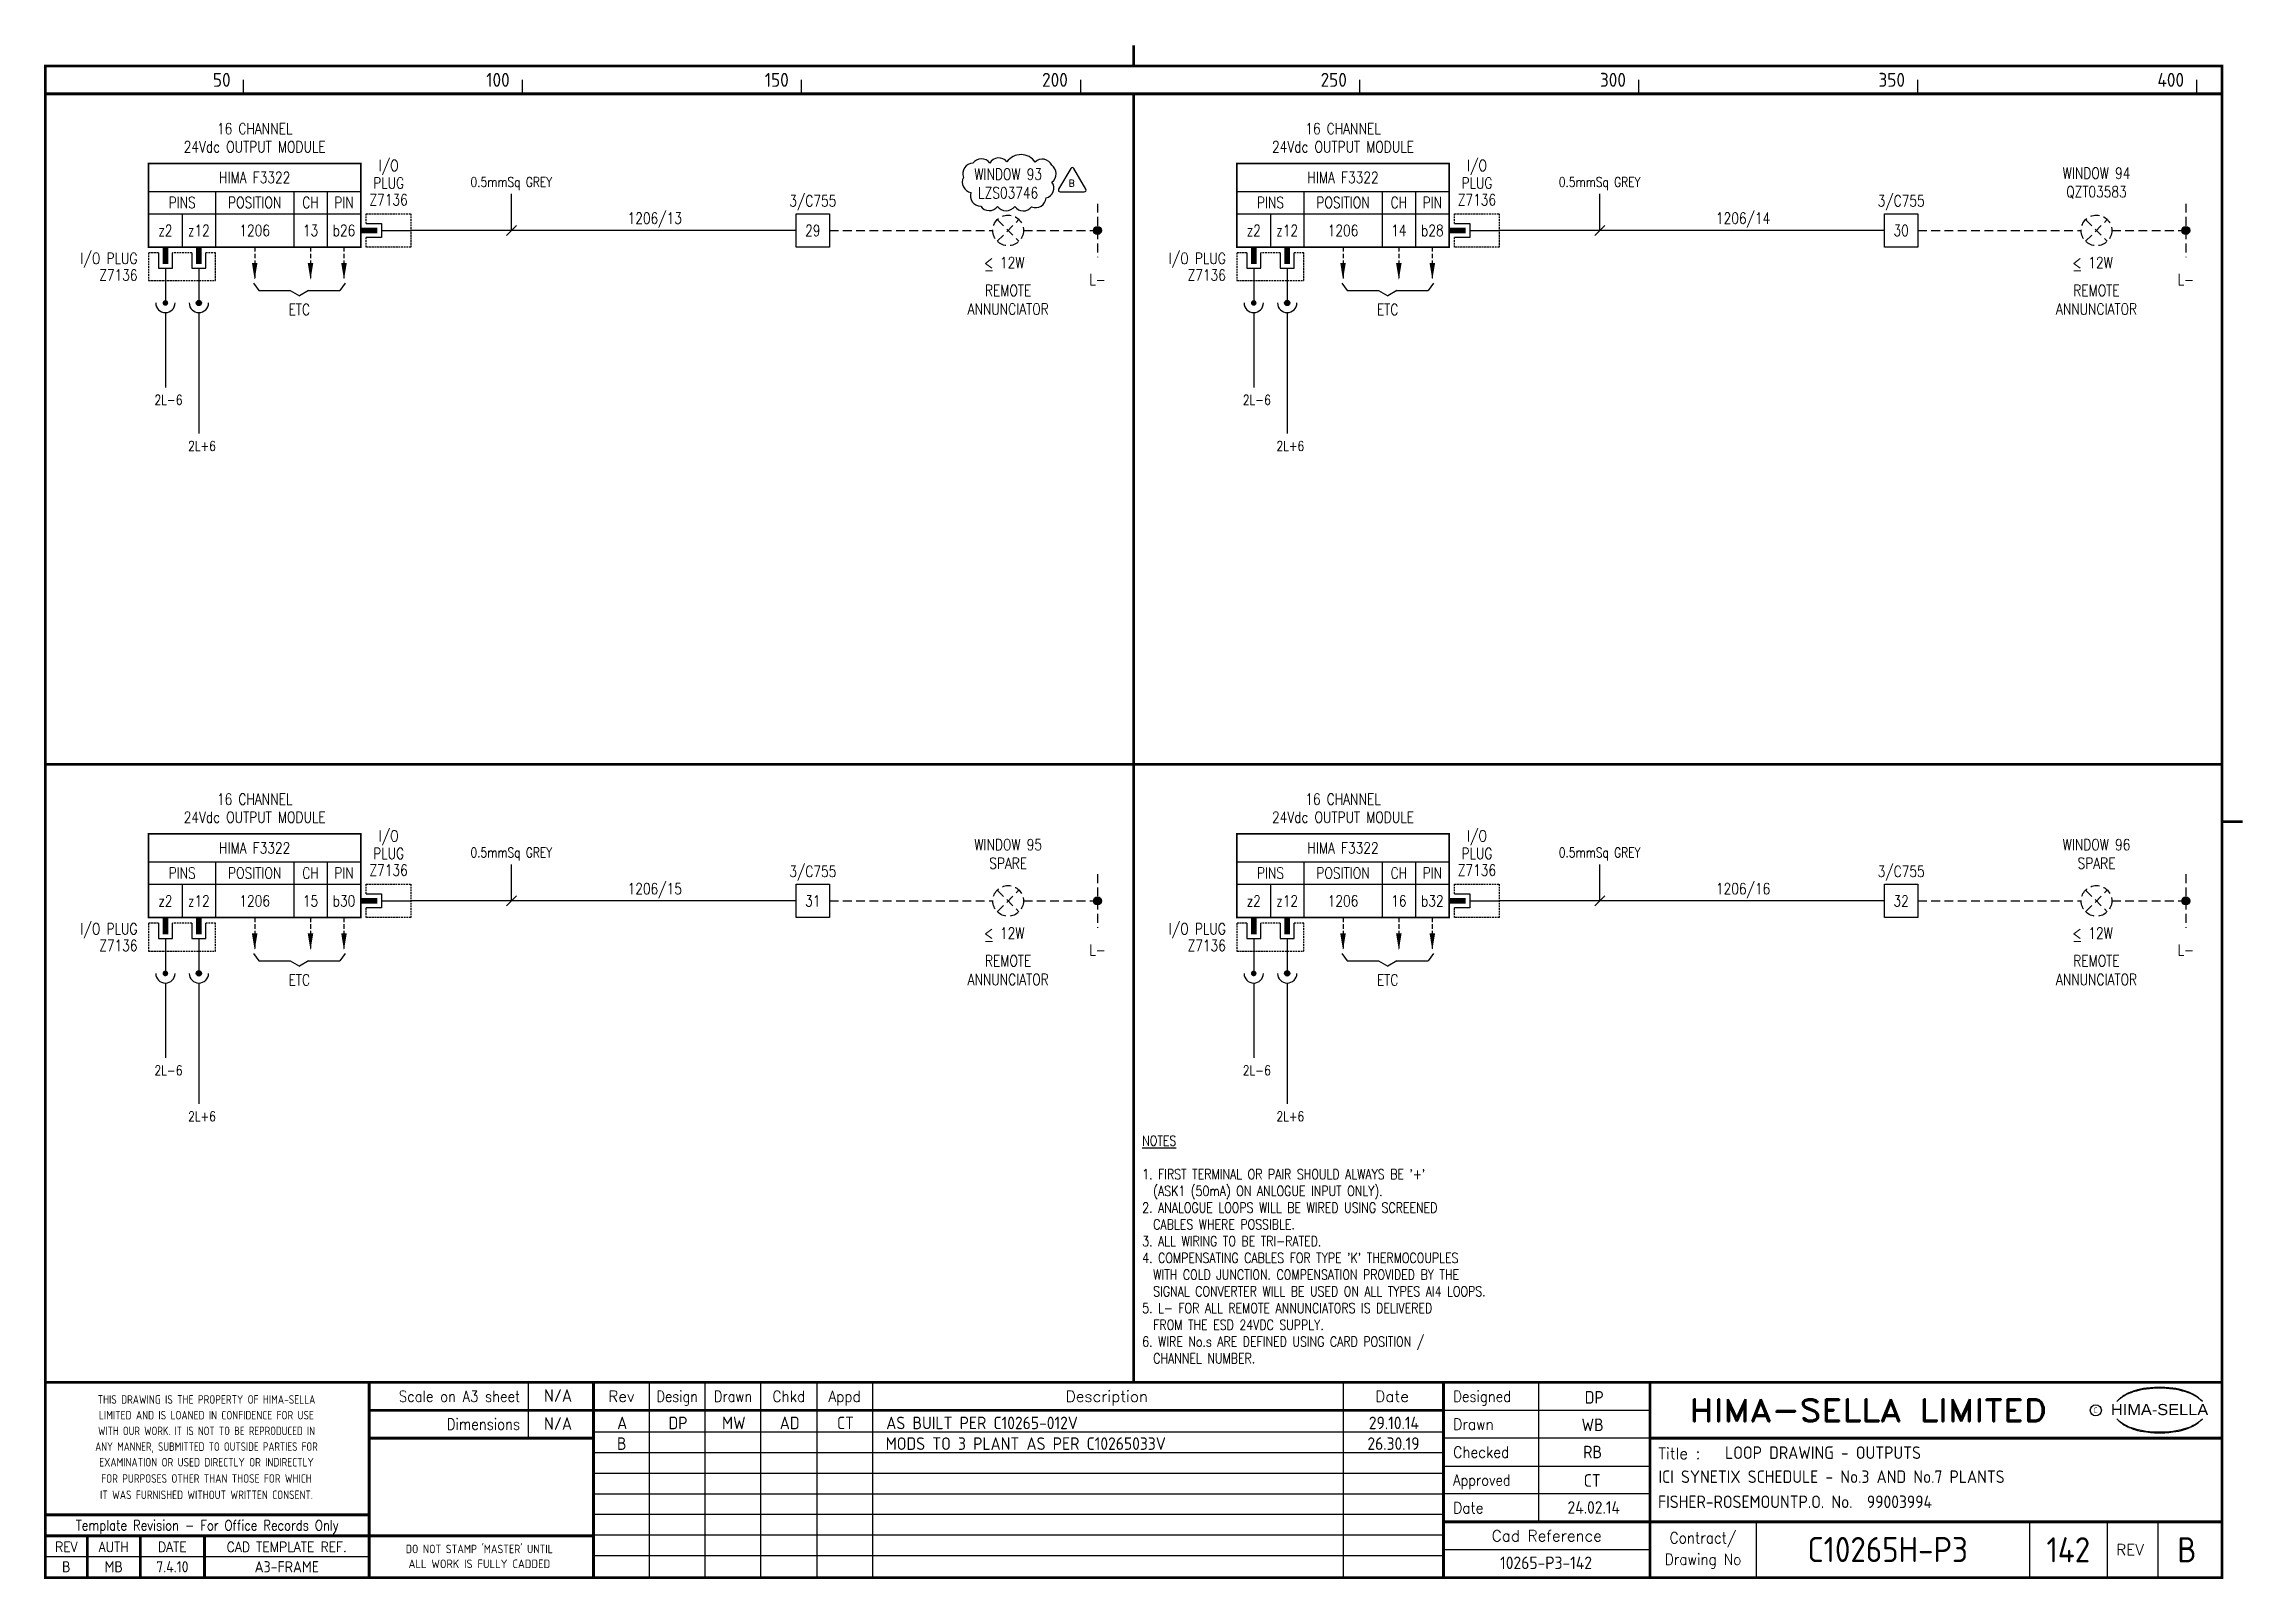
# Model space of a CAD drawing. Extents: x 14 to 408, y 0 to 275.
import ezdxf
from ezdxf.enums import TextEntityAlignment as Align

# ---------------------------------------------------------------- set-up
doc = ezdxf.new("R2010")
doc.units = 0
doc.header["$LTSCALE"] = 0.25
doc.header["$MEASUREMENT"] = 0
doc.linetypes.add('HIDDEN2', pattern=[4.7625, 3.175, -1.5875])
doc.layers.get('0').update_dxf_attribs({"color": 41, "linetype": 'CONTINUOUS'})
for name, color, linetype in [('00-DRG_FRAME', 12, 'CONTINUOUS'), ('01-DRAW', 7, 'CONTINUOUS'), ('04-OUTLINE', 6, 'CONTINUOUS'), ('051-TEXT', 2, 'CONTINUOUS'), ('117', 7, 'CONTINUOUS'), ('117-TEXT', 2, 'CONTINUOUS'), ('DIM', 3, 'CONTINUOUS'), ('LAB', 2, 'CONTINUOUS'), ('RACK', 2, 'CONTINUOUS'), ('SLOT', 2, 'CONTINUOUS'), ('SNA', 2, 'CONTINUOUS'), ('TEXT', 2, 'CONTINUOUS'), ('TPOL', 3, 'CONTINUOUS'), ('XR_FUNCTION', 2, 'CONTINUOUS'), ('XR_MAIN', 2, 'CONTINUOUS')]:
    doc.layers.add(name, color=color, linetype=linetype)
doc.styles.add('ARIAL', font='arial.ttf', dxfattribs={"height": 2.5})
doc.styles.add('CROSSREF', font='romans.shx', dxfattribs={"width": 0.8, "height": 2})
doc.styles.add('FUNCTION', font='ROMANS.shx', dxfattribs={"width": 0.8, "height": 2.5})
doc.styles.add('ISO', font='iso.shx')
doc.styles.add('PINS', font='ROMANS.shx', dxfattribs={"width": 0.8, "height": 2.5})
doc.styles.add('RACK', font='ROMANS.shx', dxfattribs={"width": 0.8, "height": 2.5})
doc.styles.add('ROMAND', font='ROMAND')
doc.styles.add('romans', font='romans.shx', dxfattribs={"width": 0.8, "height": 2.5})
doc.styles.add('SLOT', font='romans.shx', dxfattribs={"width": 0.8, "height": 2})
doc.styles.add('SYMBOL', font='ROMANS.shx', dxfattribs={"width": 0.8, "height": 20})

msp = doc.modelspace()

# ---------------------------------------------------------------- texts
at = {"layer": '00-DRG_FRAME', "style": 'ISO'}
for s, p in [('50', (47.69, 267.75)), ('100', (97.69, 267.75)), ('150', (147.69, 267.75)), ('200', (197.69, 267.75)), ('250', (247.69, 267.75)), ('300', (297.69, 267.75)), ('350', (347.69, 267.75)), ('400', (397.69, 267.75))]:
    msp.add_text(s, height=2.5, dxfattribs=at).set_placement(p, align=Align.RIGHT)
at = {"layer": '00-DRG_FRAME', "color": 3, "style": 'ISO'}
for s, width, p in [('THIS DRAWING IS THE PROPERTY OF HIMA-SELLA', 0.9, (43.36, 32.44)), ("DO NOT STAMP 'MASTER' UNTIL", 0.95, (92.25, 5.79))]:
    msp.add_text(s, height=1.53, dxfattribs=dict(at, width=width)).set_placement(p, align=Align.MIDDLE)
at = {"layer": '00-DRG_FRAME', "color": 4, "style": 'ROMAND', "width": 0.87}
for s, p in [('Scale on A3 sheet', (99.54, 32)), ('Dimensions', (99.54, 27.01))]:
    msp.add_text(s, height=2, dxfattribs=at).set_placement(p, align=Align.RIGHT)
at = {"layer": '00-DRG_FRAME', "color": 4, "style": 'ROMAND'}
for s, p in [('Rev', (117.7, 32)), ('Description', (204.69, 32)), ('Date', (255.79, 32))]:
    msp.add_text(s, height=2, dxfattribs=at).set_placement(p, align=Align.CENTER)
for s, width, p in [('Design', 0.85, (127.7, 32)), ('Drawn', 0.85, (137.7, 32)), ('Chkd', 0.9, (147.7, 32)), ('Appd', 0.9, (157.7, 32))]:
    msp.add_text(s, height=2, dxfattribs=dict(at, width=width)).set_placement(p, align=Align.CENTER)
for s, width, p in [('Designed', 0.87, (266.75, 32)), ('Drawn', 0.9, (266.75, 27)), ('Checked', 0.9, (266.75, 22)), ('Approved', 0.85, (266.75, 17)), ('Date', 0.9, (266.75, 12))]:
    msp.add_text(s, height=2, dxfattribs=dict(at, width=width)).set_placement(p)
at = {"layer": '00-DRG_FRAME', "style": 'ROMAND', "width": 1.15}
msp.add_text('HIMA-SELLA LIMITED', height=4, dxfattribs=at).set_placement((341.1, 30.5), align=Align.MIDDLE)
at = {"layer": '00-DRG_FRAME', "style": 'ARIAL', "width": 1.05}
msp.add_text('HIMA-SELLA', height=2, dxfattribs=at).set_placement((393.3, 29.63), align=Align.CENTER)
at = {"layer": '00-DRG_FRAME', "color": 3, "style": 'ISO'}
for s, width, p in [('LIMITED AND IS LOANED IN CONFIDENCE FOR USE', 0.9, (43.36, 29.62)), ('ANY MANNER, SUBMITTED TO OUTSIDE PARTIES FOR', 0.87, (43.36, 23.99)), ('WITH OUR WORK. IT IS NOT TO BE REPRODUCED IN', 0.87, (43.36, 26.81)), ('EXAMINATION OR USED DIRECTLY OR INDIRECTLY', 0.9, (43.36, 21.18)), ('IT WAS FURNISHED WITHOUT WRITTEN CONSENT.', 0.9, (43.36, 15.35)), ('FOR PURPOSES OTHER THAN THOSE FOR WHICH', 0.9, (43.36, 18.27))]:
    msp.add_text(s, height=1.53, dxfattribs=dict(at, width=width)).set_placement(p, align=Align.MIDDLE_CENTER)
at = {"layer": '00-DRG_FRAME', "color": 3, "style": 'ISO', "width": 0.9}
msp.add_text('C', height=1, dxfattribs=at).set_placement((381.84, 30), align=Align.CENTER)
at = {"layer": '00-DRG_FRAME', "color": 4, "style": 'ROMAND'}
msp.add_text('Title :', height=2, dxfattribs=at).set_placement((303.5, 21.75))
for s, height, width, p in [('Template Revision - For Office Records Only', 1.8, 0.85, (43.5, 9.62)), ('Contract/', 2, 0.9, (311.5, 7.5)), ('REV', 1.8, 0.9, (18.25, 6)), ('AUTH', 1.8, 0.9, (26.75, 6)), ('DATE', 1.8, 0.9, (37.25, 6)), ('CAD TEMPLATE REF.', 1.8, 0.9, (57.75, 6)), ('Drawing No', 2, 0.9, (311.5, 3.5))]:
    msp.add_text(s, height=height, dxfattribs=dict(at, width=width)).set_placement(p, align=Align.MIDDLE)
for s, p in [('Cad Reference', (283.5, 8)), ('REV', (388, 5.5))]:
    msp.add_text(s, height=2, dxfattribs=at).set_placement(p, align=Align.MIDDLE)
at = {"layer": '00-DRG_FRAME', "color": 41, "style": 'ISO'}
for s, p in [('B', (18.25, 1.45)), ('MB', (26.75, 1.45)), ('7.4.10', (37.25, 1.45)), ('A3-FRAME', (57.75, 1.45))]:
    msp.add_text(s, height=2, dxfattribs=at).set_placement(p, align=Align.CENTER)
at = {"layer": '00-DRG_FRAME', "color": 3, "style": 'ISO'}
msp.add_text('ALL WORK IS FULLY CADDED', height=1.53, dxfattribs=at).set_placement((92.25, 2.98), align=Align.MIDDLE_CENTER)
at = {"layer": '01-DRAW', "color": 2, "style": 'romans', "width": 0.8}
for p in [(60, 226.83), (255, 226.83), (60, 106.64), (255, 106.64)]:
    msp.add_text('ETC', height=2, dxfattribs=at).set_placement(p, align=Align.CENTER)
at = {"layer": '01-DRAW', "style": 'romans', "width": 0.8}
for s, p in [('2L-6', (34.06, 210.76)), ('2L-6', (229.06, 210.76)), ('2L+6', (40.06, 202.5)), ('2L+6', (235.06, 202.5)), ('2L-6', (34.06, 90.56)), ('2L-6', (229.06, 90.56)), ('2L+6', (40.06, 82.31)), ('2L+6', (235.06, 82.31))]:
    msp.add_text(s, height=1.75, dxfattribs=at).set_placement(p)
at = {"layer": '01-DRAW', "char_height": 2, "attachment_point": 5, "style": 'romans'}
for s, insert in [('29', (152, 242)), ('30', (347, 242)), ('31', (152, 121.81)), ('32', (347, 121.81))]:
    msp.add_mtext_dynamic_manual_height_columns(s, width=6, gutter_width=12.5, heights=[5.95], dxfattribs=dict(at, insert=insert))
at = {"layer": '01-DRAW', "insert": (211.02, 79.72), "char_height": 1.8, "width": 80.9791, "attachment_point": 1, "style": 'romans'}
msp.add_mtext("{\\LNOTES\\P\\P}1. FIRST TERMINAL OR PAIR SHOULD ALWAYS BE '+'\\P  (ASK1 (50mA) ON ANLOGUE INPUT ONLY).\\P2. ANALOGUE LOOPS WILL BE WIRED USING SCREENED\\P  CABLES WHERE POSSIBLE.\\P3. ALL WIRING TO BE TRI-RATED.\\P4. COMPENSATING CABLES FOR TYPE 'K' THERMOCOUPLES \\P  WITH COLD JUNCTION. COMPENSATION PROVIDED BY THE\\P  SIGNAL CONVERTER WILL BE USED ON ALL TYPES AI4 LOOPS.\\P5. L- FOR ALL REMOTE ANNUNCIATORS IS DELIVERED \\P  FROM THE ESD 24VDC SUPPLY.\\P6. WIRE No.s ARE DEFINED USING CARD POSITION /\\P  CHANNEL NUMBER.          ", dxfattribs=at)
at = {"layer": '04-OUTLINE', "style": 'romans', "width": 0.95}
msp.add_text('B', height=1.21, dxfattribs=at).set_placement((198.37, 250.46), align=Align.MIDDLE)
at = {"layer": '051-TEXT', "style": 'romans', "width": 0.8}
for s, p in [('3/C755', (152, 246.3)), ('3/C755', (347, 246.3)), ('1206/13', (123.68, 243.19)), ('1206/14', (318.68, 243.19)), ('3/C755', (152, 126.11)), ('3/C755', (347, 126.11)), ('1206/15', (123.68, 123)), ('1206/16', (318.68, 123))]:
    msp.add_text(s, height=2, dxfattribs=at).set_placement(p, align=Align.CENTER)
for p in [(203, 234.2), (398, 234.2), (203, 114.01), (398, 114.01)]:
    msp.add_text('L-', height=2, dxfattribs=at).set_placement(p, align=Align.TOP_CENTER)
at = {"layer": '117-TEXT', "style": 'SLOT', "width": 0.8}
for s, p in [('<', (182.68, 235.24)), ('12W', (185.54, 235.23)), ('<', (377.68, 235.24)), ('12W', (380.54, 235.23)), ('-', (182.68, 233.88)), ('-', (377.68, 233.88)), ('<', (182.68, 115.05)), ('-', (182.68, 113.69)), ('12W', (185.54, 115.04)), ('<', (377.68, 115.05)), ('-', (377.68, 113.69)), ('12W', (380.54, 115.04))]:
    msp.add_text(s, height=2, dxfattribs=at).set_placement(p)
at = {"layer": 'DIM', "style": 'romans', "width": 0.8}
for p in [(98, 249.81), (293, 249.81), (98, 129.61), (293, 129.61)]:
    msp.add_text('0.5mmSq GREY', height=1.75, dxfattribs=at).set_placement(p, align=Align.CENTER)
at = {"layer": 'TEXT', "color": 2, "char_height": 2, "style": 'romans'}
for s, gutter_width, insert, attachment_point in [('{WINDOW 93\\PLZS03746}', 50, (187, 247.75), 8), ('WINDOW 94\\PQZT03583', 12.5, (382, 247.75), 8), ('REMOTE\\PANNUNCIATOR', 12.5, (187, 232.25), 2), ('REMOTE\\PANNUNCIATOR', 12.5, (382, 232.25), 2), ('WINDOW 95\\PSPARE', 12.5, (187, 127.56), 8), ('WINDOW 96\\PSPARE', 12.5, (382, 127.56), 8), ('REMOTE\\PANNUNCIATOR', 12.5, (187, 112.06), 2), ('REMOTE\\PANNUNCIATOR', 12.5, (382, 112.06), 2)]:
    msp.add_mtext_dynamic_manual_height_columns(s, width=50, gutter_width=gutter_width, heights=[0], dxfattribs=dict(at, insert=insert, attachment_point=attachment_point))

# ---------------------------------------------------------------- blocks, each defined once
blk = doc.blocks.new('A3-REVA')
at = {"layer": '051-TEXT', "style": 'ISO'}
for tag, p in [('DESIGNED', (292.01, 31.7)), ('A', (117.73, 27.28)), ('DES', (127.73, 27.28)), ('DRN', (137.73, 27.28)), ('CHKD', (147.73, 27.28)), ('APPD', (157.73, 27.28)), ('DATE', (256, 27.28)), ('DRAWN', (291.72, 26.77)), ('CHECKED', (291.72, 21.89)), ('APPD', (291.65, 16.79)), ('DATE', (291.92, 11.96))]:
    blk.add_attdef(tag, text='', height=2.25, dxfattribs=at).set_placement(p, align=Align.CENTER)
blk.add_attdef('DESCRIPTION', (165.03, 27.28), '', height=2.25, dxfattribs=at)
blk = doc.blocks.new('A3-TITLE')
at = {"layer": '051-TEXT', "style": 'ISO'}
blk.add_attdef('TITLE_1', (315.46, 21.78), '', height=2.25, dxfattribs=at)
for tag, p in [('DRGNO', (376.96, 3.24)), ('REV.', (398.2, 3.24))]:
    blk.add_attdef(tag, text='', height=4.5, dxfattribs=at).set_placement(p, align=Align.CENTER)
blk = doc.blocks.new('A3-CONTRACT')
at = {"layer": '051-TEXT', "color": 41, "style": 'ISO'}
for tag, height, p in [('SCALE', 2.25, (106.71, 31.82)), ('DIMS', 2.25, (106.71, 26.8)), ('CAD-REF', 2.25, (283.73, 1.84)), ('CONTRACT', 4.5, (344.94, 3.1))]:
    blk.add_attdef(tag, text='', height=height, dxfattribs=at).set_placement(p, align=Align.CENTER)
for tag, p in [('TITLE_2', (303.86, 17.28)), ('TITLE_3', (303.79, 12.78))]:
    blk.add_attdef(tag, p, '', height=2.25, dxfattribs=at)
blk = doc.blocks.new('DOT')
for radius in [0.75, 0.65, 0.55, 0.45, 0.35, 0.25, 0.15, 0.05]:
    blk.add_circle((0, 0), radius)
blk = doc.blocks.new('F3322-13')
for p, q in [((-38, 7), (0, 7)), ((-26, 7), (-26, -3)), ((-12, 7), (-12, -3)), ((-6, 7), (-6, -3)), ((-38, 3), (0, 3)), ((-32, 3), (-32, -3)), ((1, 1.25), (3.75, 1.25)), ((3.75, 1.25), (3.75, -1.25)), ((3.75, 0), (9, 0)), ((3.75, -1.25), (1, -1.25)), ((-36.25, -4), (-36.25, -6.75)), ((-36.25, -6.75), (-33.75, -6.75)), ((-35, -6.75), (-35, -9)), ((-33.75, -6.75), (-33.75, -4)), ((-30.25, -4), (-30.25, -6.75)), ((-30.25, -6.75), (-27.75, -6.75)), ((-29, -6.75), (-29, -9)), ((-27.75, -6.75), (-27.75, -4))]:
    blk.add_line(p, q)
at = {"const_width": 0.3}
blk.add_lwpolyline([(0, -3), (-38, -3), (-38, 12), (0, 12)], close=True, dxfattribs=at)
blk.add_lwpolyline([(3, 0, 1, 1, 0), (0, 0, 0.5, 0.5, 0)], format="xyseb")
at = {"color": 3, "linetype": 'HIDDEN2', "ltscale": 0.4}
for points in [[(1, 1.25), (1, 3), (9, 3), (9, -3), (1, -3), (1, -1.25)], [(-36.25, -4), (-38, -4), (-38, -9), (-26, -9), (-26, -4), (-27.75, -4)], [(-30.25, -4), (-33.75, -4)]]:
    blk.add_lwpolyline(points, dxfattribs=at)
at = {"const_width": 1}
for points in [[(-35, -6), (-35, -3)], [(-29, -6), (-29, -3)]]:
    blk.add_lwpolyline(points, dxfattribs=at)
at = {"layer": 'LAB', "style": 'PINS', "width": 0.8, "flags": 1}
blk.add_attdef('LAB1', text='', height=1.5, dxfattribs=at).set_placement((-41, -1), align=Align.RIGHT)
at = {"layer": 'RACK', "style": 'RACK', "width": 0.8}
blk.add_attdef('SLOT', text='', height=2, dxfattribs=at).set_placement((-19, 0), align=Align.MIDDLE)
at = {"layer": 'SLOT', "style": 'SLOT', "width": 0.8}
blk.add_attdef('ADD1', text='', height=2, dxfattribs=at).set_placement((-9, 0), align=Align.MIDDLE)
at = {"layer": 'SNA', "style": 'SYMBOL', "width": 0.8, "flags": 1}
blk.add_attdef('SNA', text='', height=1.5, dxfattribs=at).set_placement((-41, 5), align=Align.RIGHT)
at = {"layer": 'TEXT', "style": 'romans', "width": 0.8}
for s, p in [('24Vdc OUTPUT MODULE', (-19, 14)), ('16 CHANNEL', (-19, 17.25))]:
    blk.add_text(s, height=2, dxfattribs=at).set_placement(p, align=Align.CENTER)
for s, p in [('I/O', (5, 11.5)), ('HIMA F3322', (-19, 9.5)), ('PLUG', (5, 8.5)), ('PINS', (-32, 5)), ('POSITION', (-19, 5)), ('CH', (-9, 5)), ('PIN', (-3, 5)), ('Z7136', (5, 5.5)), ('z2', (-35, 0)), ('z12', (-29, 0)), ('b26', (-3, 0))]:
    blk.add_text(s, height=2, dxfattribs=at).set_placement(p, align=Align.MIDDLE)
for s, p in [('I/O PLUG', (-40, -5)), ('Z7136', (-40, -8))]:
    blk.add_text(s, height=2, dxfattribs=at).set_placement(p, align=Align.MIDDLE_RIGHT)
at = {"layer": 'TPOL', "color": 2, "style": 'PINS', "width": 0.8}
blk.add_attdef('CN1', text='', height=2, dxfattribs=at).set_placement((-3, 0), align=Align.MIDDLE)
at = {"layer": 'TPOL', "style": 'PINS', "width": 0.8, "flags": 1}
blk.add_attdef('CN2', text='', height=1, dxfattribs=at).set_placement((9, 0), align=Align.MIDDLE_RIGHT)
for tag, p in [('CN3', (-35, -9)), ('CN4', (-29, -9))]:
    blk.add_attdef(tag, text='', height=1, dxfattribs=at).set_placement(p, align=Align.BOTTOM_CENTER)
at = {"layer": 'XR_FUNCTION', "style": 'FUNCTION', "width": 0.8, "flags": 1}
blk.add_attdef('XR_FUNCTION', text='', height=1.5, dxfattribs=at).set_placement((-41, 7), align=Align.RIGHT)
at = {"layer": 'XR_MAIN', "style": 'CROSSREF', "width": 0.8, "flags": 1}
blk.add_attdef('XR_MAIN', text='', height=1.5, dxfattribs=at).set_placement((-41, 1), align=Align.RIGHT)
blk = doc.blocks.new('F3322-14')
for p, q in [((-38, 7), (0, 7)), ((-26, 7), (-26, -3)), ((-12, 7), (-12, -3)), ((-6, 7), (-6, -3)), ((-38, 3), (0, 3)), ((-32, 3), (-32, -3)), ((1, 1.25), (3.75, 1.25)), ((3.75, 1.25), (3.75, -1.25)), ((3.75, 0), (9, 0)), ((3.75, -1.25), (1, -1.25)), ((-36.25, -4), (-36.25, -6.75)), ((-36.25, -6.75), (-33.75, -6.75)), ((-35, -6.75), (-35, -9)), ((-33.75, -6.75), (-33.75, -4)), ((-30.25, -4), (-30.25, -6.75)), ((-30.25, -6.75), (-27.75, -6.75)), ((-29, -6.75), (-29, -9)), ((-27.75, -6.75), (-27.75, -4))]:
    blk.add_line(p, q)
at = {"const_width": 0.3}
blk.add_lwpolyline([(0, -3), (-38, -3), (-38, 12), (0, 12)], close=True, dxfattribs=at)
blk.add_lwpolyline([(3, 0, 1, 1, 0), (0, 0, 0.5, 0.5, 0)], format="xyseb")
at = {"color": 3, "linetype": 'HIDDEN2', "ltscale": 0.4}
for points in [[(1, 1.25), (1, 3), (9, 3), (9, -3), (1, -3), (1, -1.25)], [(-36.25, -4), (-38, -4), (-38, -9), (-26, -9), (-26, -4), (-27.75, -4)], [(-30.25, -4), (-33.75, -4)]]:
    blk.add_lwpolyline(points, dxfattribs=at)
at = {"const_width": 1}
for points in [[(-35, -6), (-35, -3)], [(-29, -6), (-29, -3)]]:
    blk.add_lwpolyline(points, dxfattribs=at)
at = {"layer": 'LAB', "style": 'PINS', "width": 0.8, "flags": 1}
blk.add_attdef('LAB1', text='', height=1.5, dxfattribs=at).set_placement((-41, -1), align=Align.RIGHT)
at = {"layer": 'RACK', "style": 'RACK', "width": 0.8}
blk.add_attdef('SLOT', text='', height=2, dxfattribs=at).set_placement((-19, 0), align=Align.MIDDLE)
at = {"layer": 'SLOT', "style": 'SLOT', "width": 0.8}
blk.add_attdef('ADD1', text='', height=2, dxfattribs=at).set_placement((-9, 0), align=Align.MIDDLE)
at = {"layer": 'SNA', "style": 'SYMBOL', "width": 0.8, "flags": 1}
blk.add_attdef('SNA', text='', height=1.5, dxfattribs=at).set_placement((-41, 5), align=Align.RIGHT)
at = {"layer": 'TEXT', "style": 'romans', "width": 0.8}
for s, p in [('24Vdc OUTPUT MODULE', (-19, 14)), ('16 CHANNEL', (-19, 17.25))]:
    blk.add_text(s, height=2, dxfattribs=at).set_placement(p, align=Align.CENTER)
for s, p in [('I/O', (5, 11.5)), ('HIMA F3322', (-19, 9.5)), ('PLUG', (5, 8.5)), ('PINS', (-32, 5)), ('POSITION', (-19, 5)), ('CH', (-9, 5)), ('PIN', (-3, 5)), ('Z7136', (5, 5.5)), ('z2', (-35, 0)), ('z12', (-29, 0)), ('b28', (-3, 0))]:
    blk.add_text(s, height=2, dxfattribs=at).set_placement(p, align=Align.MIDDLE)
for s, p in [('I/O PLUG', (-40, -5)), ('Z7136', (-40, -8))]:
    blk.add_text(s, height=2, dxfattribs=at).set_placement(p, align=Align.MIDDLE_RIGHT)
at = {"layer": 'TPOL', "color": 2, "style": 'PINS', "width": 0.8}
blk.add_attdef('CN1', text='', height=2, dxfattribs=at).set_placement((-3, 0), align=Align.MIDDLE)
at = {"layer": 'TPOL', "style": 'PINS', "width": 0.8, "flags": 1}
blk.add_attdef('CN2', text='', height=1, dxfattribs=at).set_placement((9, 0), align=Align.MIDDLE_RIGHT)
for tag, p in [('CN3', (-35, -9)), ('CN4', (-29, -9))]:
    blk.add_attdef(tag, text='', height=1, dxfattribs=at).set_placement(p, align=Align.BOTTOM_CENTER)
at = {"layer": 'XR_FUNCTION', "style": 'FUNCTION', "width": 0.8, "flags": 1}
blk.add_attdef('XR_FUNCTION', text='', height=1.5, dxfattribs=at).set_placement((-41, 7), align=Align.RIGHT)
at = {"layer": 'XR_MAIN', "style": 'CROSSREF', "width": 0.8, "flags": 1}
blk.add_attdef('XR_MAIN', text='', height=1.5, dxfattribs=at).set_placement((-41, 1), align=Align.RIGHT)
blk = doc.blocks.new('F3322-15')
for p, q in [((-38, 7), (0, 7)), ((-26, 7), (-26, -3)), ((-12, 7), (-12, -3)), ((-6, 7), (-6, -3)), ((-38, 3), (0, 3)), ((-32, 3), (-32, -3)), ((1, 1.25), (3.75, 1.25)), ((3.75, 1.25), (3.75, -1.25)), ((3.75, 0), (9, 0)), ((3.75, -1.25), (1, -1.25)), ((-36.25, -4), (-36.25, -6.75)), ((-36.25, -6.75), (-33.75, -6.75)), ((-35, -6.75), (-35, -9)), ((-33.75, -6.75), (-33.75, -4)), ((-30.25, -4), (-30.25, -6.75)), ((-30.25, -6.75), (-27.75, -6.75)), ((-29, -6.75), (-29, -9)), ((-27.75, -6.75), (-27.75, -4))]:
    blk.add_line(p, q)
at = {"const_width": 0.3}
blk.add_lwpolyline([(0, -3), (-38, -3), (-38, 12), (0, 12)], close=True, dxfattribs=at)
blk.add_lwpolyline([(3, 0, 1, 1, 0), (0, 0, 0.5, 0.5, 0)], format="xyseb")
at = {"color": 3, "linetype": 'HIDDEN2', "ltscale": 0.4}
for points in [[(1, 1.25), (1, 3), (9, 3), (9, -3), (1, -3), (1, -1.25)], [(-36.25, -4), (-38, -4), (-38, -9), (-26, -9), (-26, -4), (-27.75, -4)], [(-30.25, -4), (-33.75, -4)]]:
    blk.add_lwpolyline(points, dxfattribs=at)
at = {"const_width": 1}
for points in [[(-35, -6), (-35, -3)], [(-29, -6), (-29, -3)]]:
    blk.add_lwpolyline(points, dxfattribs=at)
at = {"layer": 'LAB', "style": 'PINS', "width": 0.8, "flags": 1}
blk.add_attdef('LAB1', text='', height=1.5, dxfattribs=at).set_placement((-41, -1), align=Align.RIGHT)
at = {"layer": 'RACK', "style": 'RACK', "width": 0.8}
blk.add_attdef('SLOT', text='', height=2, dxfattribs=at).set_placement((-19, 0), align=Align.MIDDLE)
at = {"layer": 'SLOT', "style": 'SLOT', "width": 0.8}
blk.add_attdef('ADD1', text='', height=2, dxfattribs=at).set_placement((-9, 0), align=Align.MIDDLE)
at = {"layer": 'SNA', "style": 'SYMBOL', "width": 0.8, "flags": 1}
blk.add_attdef('SNA', text='', height=1.5, dxfattribs=at).set_placement((-41, 5), align=Align.RIGHT)
at = {"layer": 'TEXT', "style": 'romans', "width": 0.8}
for s, p in [('24Vdc OUTPUT MODULE', (-19, 14)), ('16 CHANNEL', (-19, 17.25))]:
    blk.add_text(s, height=2, dxfattribs=at).set_placement(p, align=Align.CENTER)
for s, p in [('I/O', (5, 11.5)), ('HIMA F3322', (-19, 9.5)), ('PLUG', (5, 8.5)), ('PINS', (-32, 5)), ('POSITION', (-19, 5)), ('CH', (-9, 5)), ('PIN', (-3, 5)), ('Z7136', (5, 5.5)), ('z2', (-35, 0)), ('z12', (-29, 0)), ('b30', (-3, 0))]:
    blk.add_text(s, height=2, dxfattribs=at).set_placement(p, align=Align.MIDDLE)
for s, p in [('I/O PLUG', (-40, -5)), ('Z7136', (-40, -8))]:
    blk.add_text(s, height=2, dxfattribs=at).set_placement(p, align=Align.MIDDLE_RIGHT)
at = {"layer": 'TPOL', "color": 2, "style": 'PINS', "width": 0.8}
blk.add_attdef('CN1', text='', height=2, dxfattribs=at).set_placement((-3, 0), align=Align.MIDDLE)
at = {"layer": 'TPOL', "style": 'PINS', "width": 0.8, "flags": 1}
blk.add_attdef('CN2', text='', height=1, dxfattribs=at).set_placement((9, 0), align=Align.MIDDLE_RIGHT)
for tag, p in [('CN3', (-35, -9)), ('CN4', (-29, -9))]:
    blk.add_attdef(tag, text='', height=1, dxfattribs=at).set_placement(p, align=Align.BOTTOM_CENTER)
at = {"layer": 'XR_FUNCTION', "style": 'FUNCTION', "width": 0.8, "flags": 1}
blk.add_attdef('XR_FUNCTION', text='', height=1.5, dxfattribs=at).set_placement((-41, 7), align=Align.RIGHT)
at = {"layer": 'XR_MAIN', "style": 'CROSSREF', "width": 0.8, "flags": 1}
blk.add_attdef('XR_MAIN', text='', height=1.5, dxfattribs=at).set_placement((-41, 1), align=Align.RIGHT)
blk = doc.blocks.new('F3322-16')
for p, q in [((-38, 7), (0, 7)), ((-26, 7), (-26, -3)), ((-12, 7), (-12, -3)), ((-6, 7), (-6, -3)), ((-38, 3), (0, 3)), ((-32, 3), (-32, -3)), ((1, 1.25), (3.75, 1.25)), ((3.75, 1.25), (3.75, -1.25)), ((3.75, 0), (9, 0)), ((3.75, -1.25), (1, -1.25)), ((-36.25, -4), (-36.25, -6.75)), ((-36.25, -6.75), (-33.75, -6.75)), ((-35, -6.75), (-35, -9)), ((-33.75, -6.75), (-33.75, -4)), ((-30.25, -4), (-30.25, -6.75)), ((-30.25, -6.75), (-27.75, -6.75)), ((-29, -6.75), (-29, -9)), ((-27.75, -6.75), (-27.75, -4))]:
    blk.add_line(p, q)
at = {"const_width": 0.3}
blk.add_lwpolyline([(0, -3), (-38, -3), (-38, 12), (0, 12)], close=True, dxfattribs=at)
blk.add_lwpolyline([(3, 0, 1, 1, 0), (0, 0, 0.5, 0.5, 0)], format="xyseb")
at = {"color": 3, "linetype": 'HIDDEN2', "ltscale": 0.4}
for points in [[(1, 1.25), (1, 3), (9, 3), (9, -3), (1, -3), (1, -1.25)], [(-36.25, -4), (-38, -4), (-38, -9), (-26, -9), (-26, -4), (-27.75, -4)], [(-30.25, -4), (-33.75, -4)]]:
    blk.add_lwpolyline(points, dxfattribs=at)
at = {"const_width": 1}
for points in [[(-35, -6), (-35, -3)], [(-29, -6), (-29, -3)]]:
    blk.add_lwpolyline(points, dxfattribs=at)
at = {"layer": 'LAB', "style": 'PINS', "width": 0.8, "flags": 1}
blk.add_attdef('LAB1', text='', height=1.5, dxfattribs=at).set_placement((-41, -1), align=Align.RIGHT)
at = {"layer": 'RACK', "style": 'RACK', "width": 0.8}
blk.add_attdef('SLOT', text='', height=2, dxfattribs=at).set_placement((-19, 0), align=Align.MIDDLE)
at = {"layer": 'SLOT', "style": 'SLOT', "width": 0.8}
blk.add_attdef('ADD1', text='', height=2, dxfattribs=at).set_placement((-9, 0), align=Align.MIDDLE)
at = {"layer": 'SNA', "style": 'SYMBOL', "width": 0.8, "flags": 1}
blk.add_attdef('SNA', text='', height=1.5, dxfattribs=at).set_placement((-41, 5), align=Align.RIGHT)
at = {"layer": 'TEXT', "style": 'romans', "width": 0.8}
for s, p in [('24Vdc OUTPUT MODULE', (-19, 14)), ('16 CHANNEL', (-19, 17.25))]:
    blk.add_text(s, height=2, dxfattribs=at).set_placement(p, align=Align.CENTER)
for s, p in [('I/O', (5, 11.5)), ('HIMA F3322', (-19, 9.5)), ('PLUG', (5, 8.5)), ('PINS', (-32, 5)), ('POSITION', (-19, 5)), ('CH', (-9, 5)), ('PIN', (-3, 5)), ('Z7136', (5, 5.5)), ('z2', (-35, 0)), ('z12', (-29, 0)), ('b32', (-3, 0))]:
    blk.add_text(s, height=2, dxfattribs=at).set_placement(p, align=Align.MIDDLE)
for s, p in [('I/O PLUG', (-40, -5)), ('Z7136', (-40, -8))]:
    blk.add_text(s, height=2, dxfattribs=at).set_placement(p, align=Align.MIDDLE_RIGHT)
at = {"layer": 'TPOL', "color": 2, "style": 'PINS', "width": 0.8}
blk.add_attdef('CN1', text='', height=2, dxfattribs=at).set_placement((-3, 0), align=Align.MIDDLE)
at = {"layer": 'TPOL', "style": 'PINS', "width": 0.8, "flags": 1}
blk.add_attdef('CN2', text='', height=1, dxfattribs=at).set_placement((9, 0), align=Align.MIDDLE_RIGHT)
for tag, p in [('CN3', (-35, -9)), ('CN4', (-29, -9))]:
    blk.add_attdef(tag, text='', height=1, dxfattribs=at).set_placement(p, align=Align.BOTTOM_CENTER)
at = {"layer": 'XR_FUNCTION', "style": 'FUNCTION', "width": 0.8, "flags": 1}
blk.add_attdef('XR_FUNCTION', text='', height=1.5, dxfattribs=at).set_placement((-41, 7), align=Align.RIGHT)
at = {"layer": 'XR_MAIN', "style": 'CROSSREF', "width": 0.8, "flags": 1}
blk.add_attdef('XR_MAIN', text='', height=1.5, dxfattribs=at).set_placement((-41, 1), align=Align.RIGHT)
blk = doc.blocks.new('A3-REVB')
at = {"layer": '051-TEXT', "style": 'ISO'}
for tag, p in [('A', (124.85, -20.36)), ('DES', (134.85, -20.36)), ('DRN', (144.85, -20.36)), ('CHKD', (154.85, -20.36)), ('APPD', (164.85, -20.36)), ('DATE', (263.12, -20.36))]:
    blk.add_attdef(tag, text='', height=2.25, dxfattribs=at).set_placement(p, align=Align.CENTER)
blk.add_attdef('DESCRIPTION', (172.15, -20.36), '', height=2.25, dxfattribs=at)

# ---------------------------------------------------------------- linework, layer by layer
at = {"layer": '00-DRG_FRAME'}
for p, q in [((50, 266.5), (50, 269)), ((100, 266.5), (100, 269)), ((150, 266.5), (150, 269)), ((200, 266.5), (200, 269)), ((250, 266.5), (250, 269)), ((300, 266.5), (300, 269)), ((350, 266.5), (350, 269)), ((400, 266.5), (400, 269)), ((101.01, 35.5), (101.01, 25.5)), ((122.7, 35.5), (122.7, 0.5)), ((132.7, 0.5), (132.7, 35.5)), ((142.7, 0.5), (142.7, 35.5)), ((152.7, 35.5), (152.7, 0.5)), ((162.7, 35.5), (162.7, 0.5)), ((247, 35.5), (247, 0.5)), ((282, 35.5), (282, 10.5)), ((265, 30.5), (302, 30.5)), ((265, 26.59), (112.7, 26.59)), ((302, 25.5), (265, 25.5)), ((265, 22.89), (112.7, 22.89)), ((265, 20.5), (302, 20.5)), ((265, 19.19), (112.7, 19.19)), ((265, 15.49), (112.7, 15.49)), ((302, 15.5), (265, 15.5)), ((265, 11.79), (112.7, 11.79)), ((265, 8.09), (112.7, 8.09)), ((321, 10.5), (321, 0.5)), ((370, 10.5), (370, 0.5)), ((384, 0.5), (384, 10.5)), ((393, 10.5), (393, 0.5)), ((72.5, 4.25), (14.5, 4.25)), ((265, 4.39), (112.7, 4.39)), ((302, 5.5), (265, 5.5))]:
    msp.add_line(p, q, dxfattribs=at)
at = {"layer": '00-DRG_FRAME', "const_width": 0.5}
for points in [[(209.5, 271.5), (209.5, 275.18)], [(209.5, 271.5), (209.5, 275.18)], [(14.5, 266.5), (404.5, 266.5)], [(209.5, 35.5), (209.5, 266.5)], [(14.5, 146.31), (404.5, 146.31)], [(404.5, 136), (408.18, 136)], [(404.5, 35.5), (14.5, 35.5)], [(72.5, 0.5), (72.5, 35.5)], [(112.7, 0.5), (112.7, 35.5)], [(265, 35.5), (265, 0.5)], [(302, 0.5), (302, 35.5)], [(265, 30.5), (72.5, 30.5)], [(112.7, 25.5), (72.5, 25.5)], [(404.5, 25.5), (302, 25.5)], [(14.5, 11.75), (72.5, 11.75)], [(14.5, 8), (72.5, 8)], [(22, 0.5), (22, 8)], [(31.5, 0.5), (31.5, 8)], [(43, 0.5), (43, 8)], [(112.7, 8), (72.5, 8)], [(265, 10.5), (404.5, 10.5)]]:
    msp.add_lwpolyline(points, dxfattribs=at)
msp.add_lwpolyline([(14.5, 0.5), (404.5, 0.5), (404.5, 271.5), (14.5, 271.5)], close=True, dxfattribs=at)
at = {"layer": '00-DRG_FRAME', "color": 3}
msp.add_circle((381.88, 30.5), 1, dxfattribs=at)
for centre, radius, start, end in [((390.6, 26.83), 7.24, 106.0532, 133.5024), ((390.88, 27.01), 7.3, 130.419, 136.057), ((390.11, 28.1), 5.98, 122.244, 131.6154), ((389.75, 28.78), 5.21, 111.8206, 122.8668), ((391.78, 24.7), 9.76, 107.5931, 113.9452), ((393.1, 18.5), 15.94, 89.2698, 106.3911), ((392.1, 23.52), 10.99, 96.0146, 107.3203), ((393.29, 16.31), 18.28, 92.8917, 97.3734), ((393.24, 18.86), 15.73, 89.7805, 93.1738), ((393.36, 18.86), 15.73, 86.8262, 90.2195), ((393.51, 18.5), 15.94, 73.6089, 90.7302), ((393.31, 16.31), 18.28, 82.6266, 87.1083), ((394.51, 23.52), 10.99, 72.6797, 83.9854), ((394.83, 24.7), 9.76, 66.0548, 72.4069), ((396, 26.83), 7.24, 46.4976, 73.9468), ((396.85, 28.78), 5.21, 57.1332, 68.1794), ((396.49, 28.1), 5.98, 48.3846, 57.756), ((395.73, 27.01), 7.3, 43.943, 49.581), ((390.88, 34.04), 7.3, 223.943, 229.581), ((390.6, 34.23), 7.24, 226.4976, 253.9468), ((390.11, 32.96), 5.98, 228.3846, 237.756), ((389.75, 32.28), 5.21, 237.1332, 248.1794), ((396, 34.23), 7.24, 286.0532, 313.5024), ((396.85, 32.28), 5.21, 291.8206, 302.8668), ((396.49, 32.96), 5.98, 302.244, 311.6154), ((395.73, 34.04), 7.3, 310.419, 316.057), ((391.78, 36.36), 9.76, 246.0548, 252.4069), ((393.1, 42.56), 15.94, 253.6089, 270.7302), ((392.1, 37.54), 10.99, 252.6797, 263.9854), ((393.29, 44.75), 18.28, 262.6266, 267.1083), ((393.24, 42.19), 15.73, 266.8262, 270.2195), ((393.51, 42.56), 15.94, 269.2698, 286.3911), ((393.36, 42.19), 15.73, 269.7805, 273.1738), ((393.31, 44.75), 18.28, 272.8917, 277.3734), ((394.51, 37.54), 10.99, 276.0146, 287.3203), ((394.83, 36.36), 9.76, 287.5931, 293.9452)]:
    msp.add_arc(centre, radius, start, end, dxfattribs=at)
at = {"layer": '01-DRAW'}
for p, q in [((149, 245), (155, 245)), ((149, 239), (149, 245)), ((155, 245), (155, 239)), ((344, 245), (350, 245)), ((344, 239), (344, 245)), ((350, 245), (350, 239)), ((149, 242), (80, 242)), ((344, 242), (275, 242)), ((155, 239), (149, 239)), ((350, 239), (344, 239)), ((36, 233), (36, 229)), ((42, 233), (42, 229)), ((231, 233), (231, 229)), ((237, 233), (237, 229)), ((51.8, 232.55), (52.77, 231.26)), ((52.77, 231.26), (58.38, 231.26)), ((58.38, 231.26), (60, 230.29)), ((61.62, 231.26), (60, 230.29)), ((61.62, 231.26), (67.23, 231.26)), ((68.2, 232.55), (67.23, 231.26)), ((246.8, 232.55), (247.77, 231.26)), ((247.77, 231.26), (253.38, 231.26)), ((253.38, 231.26), (255, 230.29)), ((256.62, 231.26), (255, 230.29)), ((256.62, 231.26), (262.23, 231.26)), ((263.2, 232.55), (262.23, 231.26)), ((36, 227.27), (36, 213.87)), ((42, 227.27), (42, 205.61)), ((42, 227.27), (42, 205.61)), ((231, 227.27), (231, 213.87)), ((237, 227.27), (237, 205.61)), ((237, 227.27), (237, 205.61)), ((149, 124.81), (155, 124.81)), ((149, 118.81), (149, 124.81)), ((155, 124.81), (155, 118.81)), ((344, 124.81), (350, 124.81)), ((344, 118.81), (344, 124.81)), ((350, 124.81), (350, 118.81)), ((149, 121.81), (80, 121.81)), ((155, 118.81), (149, 118.81)), ((344, 121.81), (275, 121.81)), ((350, 118.81), (344, 118.81)), ((36, 112.81), (36, 108.81)), ((42, 112.81), (42, 108.81)), ((51.8, 112.36), (52.77, 111.06)), ((52.77, 111.06), (58.38, 111.06)), ((58.38, 111.06), (60, 110.09)), ((61.62, 111.06), (60, 110.09)), ((61.62, 111.06), (67.23, 111.06)), ((68.2, 112.36), (67.23, 111.06)), ((231, 112.81), (231, 108.81)), ((237, 112.81), (237, 108.81)), ((246.8, 112.36), (247.77, 111.06)), ((247.77, 111.06), (253.38, 111.06)), ((253.38, 111.06), (255, 110.09)), ((256.62, 111.06), (255, 110.09)), ((256.62, 111.06), (262.23, 111.06)), ((263.2, 112.36), (262.23, 111.06)), ((36, 107.08), (36, 93.68)), ((42, 107.08), (42, 85.42)), ((42, 107.08), (42, 85.42)), ((231, 107.08), (231, 93.68)), ((237, 107.08), (237, 85.42)), ((237, 107.08), (237, 85.42))]:
    msp.add_line(p, q, dxfattribs=at)
at = {"layer": '01-DRAW', "color": 0, "linetype": 'HIDDEN2', "ltscale": 2}
for p, q in [((203, 246.8), (203, 237.2)), ((398, 246.8), (398, 237.2)), ((155, 242), (184.25, 242)), ((185.06, 240.06), (188.94, 243.94)), ((185.06, 243.94), (188.94, 240.06)), ((189.75, 242), (203, 242)), ((350, 242), (379.25, 242)), ((380.06, 240.06), (383.94, 243.94)), ((380.06, 243.94), (383.94, 240.06)), ((384.75, 242), (398, 242)), ((203, 126.61), (203, 117.01)), ((398, 126.61), (398, 117.01)), ((185.06, 119.86), (188.94, 123.75)), ((185.06, 123.75), (188.94, 119.86)), ((380.06, 119.86), (383.94, 123.75)), ((380.06, 123.75), (383.94, 119.86)), ((155, 121.81), (184.25, 121.81)), ((189.75, 121.81), (203, 121.81)), ((350, 121.81), (379.25, 121.81)), ((384.75, 121.81), (398, 121.81))]:
    msp.add_line(p, q, dxfattribs=at)
at = {"layer": '01-DRAW', "linetype": 'HIDDEN2'}
for p, q in [((52, 239), (52, 233.17)), ((62, 239), (62, 233.17)), ((68, 239), (68, 233.17)), ((247, 239), (247, 233.17)), ((257, 239), (257, 233.17)), ((263, 239), (263, 233.17)), ((52, 118.81), (52, 112.98)), ((62, 118.81), (62, 112.98)), ((68, 118.81), (68, 112.98)), ((247, 118.81), (247, 112.98)), ((257, 118.81), (257, 112.98)), ((263, 118.81), (263, 112.98))]:
    msp.add_line(p, q, dxfattribs=at)
at = {"layer": '01-DRAW', "const_width": 0.5}
for points in [[(35.75, 229, 1), (36.25, 229, 1)], [(41.75, 229, 1), (42.25, 229, 1)], [(230.75, 229, 1), (231.25, 229, 1)], [(236.75, 229, 1), (237.25, 229, 1)], [(35.75, 108.81, 1), (36.25, 108.81, 1)], [(41.75, 108.81, 1), (42.25, 108.81, 1)], [(230.75, 108.81, 1), (231.25, 108.81, 1)], [(236.75, 108.81, 1), (237.25, 108.81, 1)]]:
    msp.add_lwpolyline(points, format="xyb", close=True, dxfattribs=at)
at = {"layer": '01-DRAW', "color": 0, "linetype": 'HIDDEN2', "ltscale": 2}
for centre in [(187, 242), (382, 242), (187, 121.81), (382, 121.81)]:
    msp.add_circle(centre, 2.75, dxfattribs=at)
at = {"layer": '01-DRAW'}
for centre, radius in [((42, 229), 0.475), ((42, 229), 0.389), ((42, 229), 0.302), ((42, 229), 0.216), ((42, 229), 0.13), ((42, 229), 0.0432), ((237, 229), 0.475), ((237, 229), 0.389), ((237, 229), 0.302), ((237, 229), 0.216), ((237, 229), 0.13), ((237, 229), 0.0432), ((42, 108.81), 0.475), ((42, 108.81), 0.389), ((42, 108.81), 0.302), ((42, 108.81), 0.216), ((42, 108.81), 0.13), ((42, 108.81), 0.0432), ((237, 108.81), 0.475), ((237, 108.81), 0.389), ((237, 108.81), 0.302), ((237, 108.81), 0.216), ((237, 108.81), 0.13), ((237, 108.81), 0.0432)]:
    msp.add_circle(centre, radius, dxfattribs=at)
for centre in [(36, 229), (42, 229), (42, 229), (231, 229), (237, 229), (237, 229), (36, 108.81), (42, 108.81), (42, 108.81), (231, 108.81), (237, 108.81), (237, 108.81)]:
    msp.add_arc(centre, 1.73, 180, 0, dxfattribs=at)
for points in [[(52.5, 236.19), (51.5, 236.19), (52, 233.17)], [(62.5, 236.19), (61.5, 236.19), (62, 233.17)], [(68.5, 236.19), (67.5, 236.19), (68, 233.17)], [(247.5, 236.19), (246.5, 236.19), (247, 233.17)], [(257.5, 236.19), (256.5, 236.19), (257, 233.17)], [(263.5, 236.19), (262.5, 236.19), (263, 233.17)], [(52.5, 116), (51.5, 116), (52, 112.98)], [(62.5, 116), (61.5, 116), (62, 112.98)], [(68.5, 116), (67.5, 116), (68, 112.98)], [(247.5, 116), (246.5, 116), (247, 112.98)], [(257.5, 116), (256.5, 116), (257, 112.98)], [(263.5, 116), (262.5, 116), (263, 112.98)]]:
    msp.add_solid(points, dxfattribs=at)
at = {"layer": '04-OUTLINE'}
for points in [[(186.78, 254.32, 0.520567), (183.7, 254.09, 0.520567), (183.7, 254.09, 0.520567), (180.68, 254.04, 0.520567), (180.68, 254.04, 0.520567), (179, 251.52, 0.520567), (179, 251.52, 0.520567), (180.34, 248.83, 0.520567), (180.34, 248.83, 0.520567), (182.08, 246.37, 0.520567), (182.08, 246.37, 0.520567), (185.1, 246.32, 0.520567), (185.1, 246.32, 0.520567), (188.18, 246.32, 0.520567), (188.18, 246.32, 0.520567), (191.21, 246.26, 0.520567), (191.21, 246.26, 0.520567), (193.79, 247.83, 0.520567), (193.79, 247.83, 0.520567), (194.85, 250.68, 0.520567), (194.85, 250.68, 0.520567), (194.8, 253.7, 0.520567), (194.8, 253.7, 0.520567), (191.83, 254.26, 0.520567), (191.83, 254.26, 0.520567)], [(198.21, 253.13), (196.04, 249.38, 0.57735), (196.31, 248.92), (200.64, 248.92, 0.57735), (200.91, 249.38), (198.75, 253.13, 0.57735)]]:
    msp.add_lwpolyline(points, format="xyb", close=True, dxfattribs=at)
at = {"layer": 'DIM'}
for p, q in [((98, 242), (98, 248.54)), ((293, 242), (293, 248.54)), ((97.1, 241.1), (98.9, 242.9)), ((292.1, 241.1), (293.9, 242.9)), ((98, 121.81), (98, 128.35)), ((293, 121.81), (293, 128.35)), ((97.1, 120.91), (98.9, 122.71)), ((292.1, 120.91), (293.9, 122.71))]:
    msp.add_line(p, q, dxfattribs=at)

# ---------------------------------------------------------------- block references
at = {"layer": '00-DRG_FRAME'}
for name, p, values in [('A3-CONTRACT', (-0.35, 0.19), {'TITLE_2': 'ICI SYNETIX SCHEDULE - No.3 AND No.7 PLANTS', 'TITLE_3': 'FISHER-ROSEMOUNTP.O. No.  99003994', 'CAD-REF': '10265-P3-142', 'CONTRACT': 'C10265H-P3', 'SCALE': 'N/A', 'DIMS': 'N/A'}), ('A3-REVB', (-7, 47.47), {'A': 'A', 'DES': 'DP', 'DRN': 'MW', 'CHKD': 'AD', 'APPD': 'CT', 'DESCRIPTION': 'AS BUILT PER C10265-012V', 'DATE': '29.10.14'}), ('A3-REVB', (-7.08, 43.76), {'A': 'B', 'DESCRIPTION': 'MODS TO 3 PLANT AS PER C10265033V', 'DATE': '26.30.19'}), ('A3-TITLE', (0, 0), {'TITLE_1': 'LOOP DRAWING - OUTPUTS', 'DRGNO': '142', 'REV.': 'B'})]:
    msp.add_blockref(name, p, dxfattribs=at).add_auto_attribs(values)
ref = msp.add_blockref('A3-REVA', (0, 0), dxfattribs=at)
ref.add_attrib('DESIGNED', 'DP', dxfattribs={"layer": '051-TEXT', "height": 2.25, "style": 'ISO'}).set_placement((292.01, 31.7), align=Align.CENTER)
ref.add_attrib('DRAWN', 'WB', dxfattribs={"layer": '051-TEXT', "height": 2.25, "style": 'ISO'}).set_placement((291.72, 26.77), align=Align.CENTER)
ref.add_attrib('CHECKED', 'RB', dxfattribs={"layer": '051-TEXT', "height": 2.25, "style": 'ISO'}).set_placement((291.72, 21.89), align=Align.CENTER)
ref.add_attrib('APPD', 'CT', dxfattribs={"layer": '051-TEXT', "height": 2.25, "style": 'ISO'}).set_placement((291.65, 16.79), align=Align.CENTER)
ref.add_attrib('DATE', '24.02.14', dxfattribs={"layer": '051-TEXT', "height": 2.25, "style": 'ISO'}).set_placement((291.92, 11.96), align=Align.CENTER)
at = {"layer": '01-DRAW'}
for name, p, values in [('F3322-13', (71, 242), {'CN1': 'b26', 'SLOT': '1206', 'ADD1': '13'}), ('F3322-14', (266, 242), {'CN1': 'b28', 'SLOT': '1206', 'ADD1': '14'}), ('F3322-15', (71, 121.81), {'CN1': 'b30', 'SLOT': '1206', 'ADD1': '15'}), ('F3322-16', (266, 121.81), {'CN1': 'b32', 'SLOT': '1206', 'ADD1': '16'})]:
    msp.add_blockref(name, p, dxfattribs=at).add_auto_attribs(values)
at = {"layer": '117', "linetype": 'HIDDEN2', "xscale": 0.9600000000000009, "yscale": 0.9600000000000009, "zscale": 0.9600000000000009}
for p in [(203, 242), (398, 242), (203, 121.81), (398, 121.81)]:
    msp.add_blockref('DOT', p, dxfattribs=at)

msp.set_redraw_order([(e.dxf.handle, doc.entitydb.next_handle()) for e in msp.query("TEXT MTEXT ATTDEF DIMENSION ARC_DIMENSION")])  # texts and dimensions are drawn at this point

doc.saveas('drawing.dxf')
